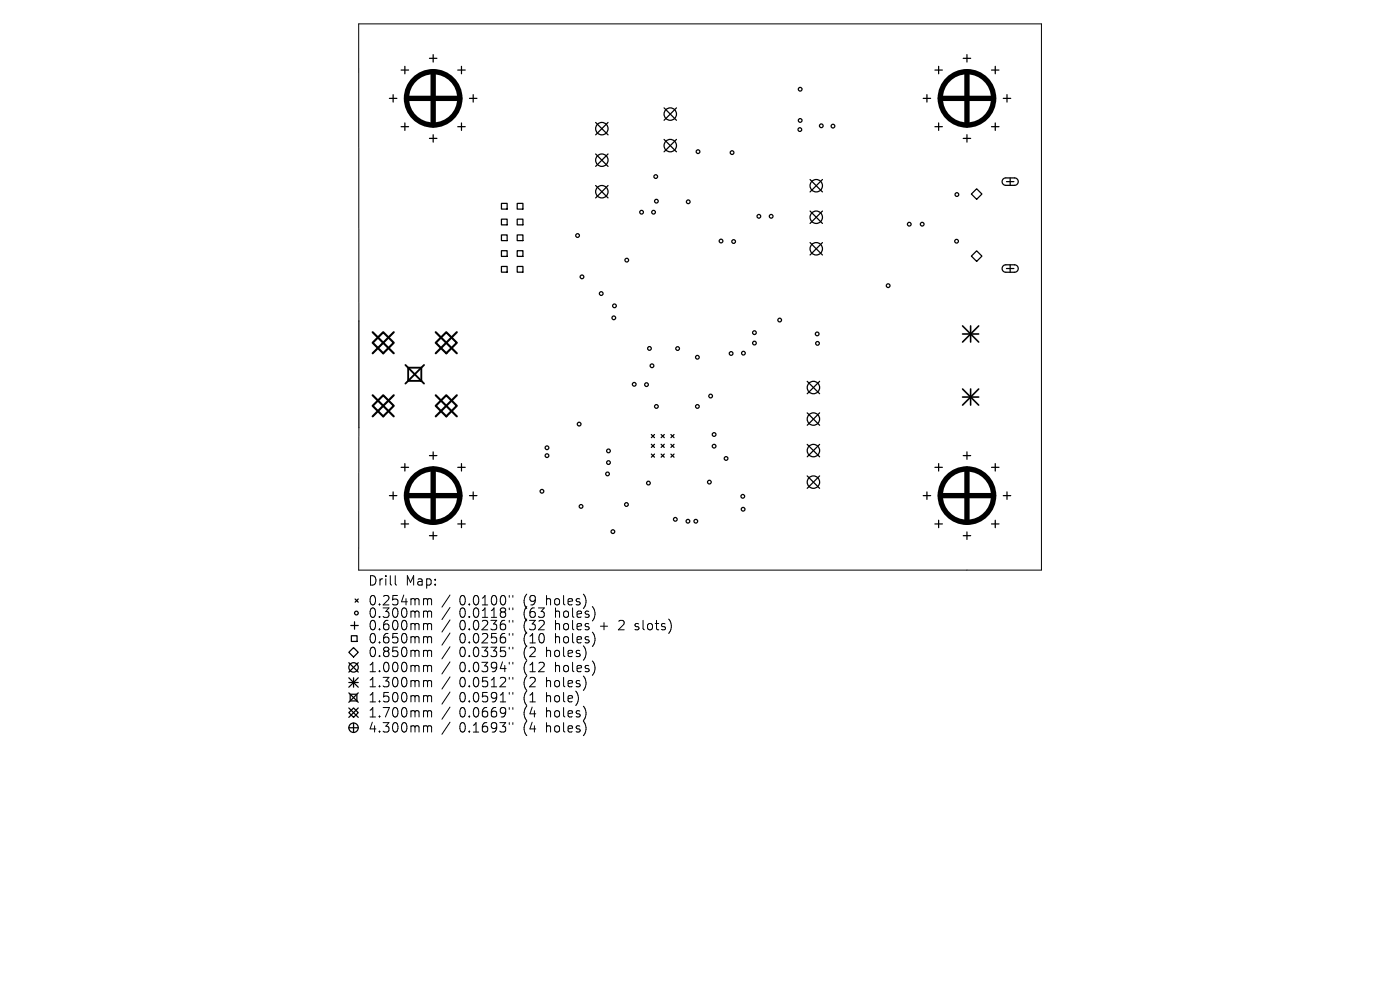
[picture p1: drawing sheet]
<svg xmlns="http://www.w3.org/2000/svg" width="297mm" height="210mm" viewBox="0 0 297 210" stroke-linecap="round" stroke-linejoin="round" font-family="sans-serif">
<defs><g id="words">
<g font-size="2.8">
<text x="78" y="124.5">Drill</text>
<text x="86" y="124.5">Map:</text>
<text x="78" y="128.7">0.254mm</text>
<text x="78" y="131.3">0.300mm</text>
<text x="97.4" y="128.7">0.0100&quot;</text>
<text x="97.4" y="131.3">0.0118&quot;</text>
<text x="111.2" y="128.7">(9</text>
<text x="111.2" y="131.3">(63</text>
<text x="116.1" y="128.7">holes)</text>
<text x="118" y="131.3">holes)</text>
<text x="78" y="134">0.600mm</text>
<text x="78" y="136.8">0.650mm</text>
<text x="97.4" y="134">0.0236&quot;</text>
<text x="97.4" y="136.8">0.0256&quot;</text>
<text x="111.2" y="134">(32</text>
<text x="111.2" y="136.8">(10</text>
<text x="118" y="134">holes</text>
<text x="118" y="136.8">holes)</text>
<text x="127.8" y="134">+</text>
<text x="132" y="134">2</text>
<text x="135.6" y="134">slots)</text>
<text x="78" y="139.7">0.850mm</text>
<text x="78" y="142.9">1.000mm</text>
<text x="97.4" y="139.7">0.0335&quot;</text>
<text x="97.4" y="142.9">0.0394&quot;</text>
<text x="111.2" y="139.7">(2</text>
<text x="111.2" y="142.9">(12</text>
<text x="116.1" y="139.7">holes)</text>
<text x="118" y="142.9">holes)</text>
<text x="78" y="146.1">1.300mm</text>
<text x="78" y="149.3">1.500mm</text>
<text x="97.4" y="146.1">0.0512&quot;</text>
<text x="97.4" y="149.3">0.0591&quot;</text>
<text x="111.2" y="146.1">(2</text>
<text x="111.2" y="149.3">(1</text>
<text x="116.1" y="146.1">holes)</text>
<text x="116.1" y="149.3">hole)</text>
<text x="78" y="152.5">1.700mm</text>
<text x="78" y="155.7">4.300mm</text>
<text x="97.4" y="152.5">0.0669&quot;</text>
<text x="97.4" y="155.7">0.1693&quot;</text>
<text x="111.2" y="152.5">(4</text>
<text x="111.2" y="155.7">(4</text>
<text x="116.1" y="152.5">holes)</text>
<text x="116.1" y="155.7">holes)</text>
</g>
</g></defs>
<g fill="none" stroke="#000" stroke-width=".21">
<path d="M76.1 68.1v-63h144.8v115.8h-144.8v-30.2M83.8 122.1v1.7l.3 .3M90.1 127l.5 .1 .1 .2M90.1 129.6l.5 .1 .1 .2M90.1 132.3h.3l.3 .3M90.1 135l.5 .1 .1 .2M90.1 138l.5 .1 .1 .1M90.7 127.3l.3-.3 .5 .1 .1 1.2M90.7 127.3v1M90.7 129.9v1.1M90.7 132.6v1M90.7 135.3v1.1"/>
<path d="M90.7 138.2v1.1M90.7 129.9l.3-.3 .5 .1 .1 1.3M90.7 132.6l.3-.3 .5 .1 .1 1.2M90.7 135.3l.3-.3 .5 .1 .1 1.3M90.7 138.2l.3-.2 .5 .1 .1 1.2M95.5 126.2l-1.7 2.6M95.5 128.9l-1.7 2.5M95.5 131.5l-1.7 2.6M95.5 134.3l-1.7 2.6M95.5 137.2l-1.7 2.6M108 126.3v.4M108 129v.3"/>
<path d="M108 131.6v.4M108 134.4v.4M108 137.3v.4M108.8 126.3v.4M108.8 129v.3M108.8 131.6v.4M108.8 134.4v.4M108.8 137.3v.4M134.7 133.5l.2 .1M134.8 132.4v.4M90.1 141.2h.3l.3 .2M90.1 144.4l.5 .1 .1 .1"/>
<path d="M90.1 147.6l.5 .1 .1 .1M90.1 150.8l.5 .1 .1 .1M90.1 154l.5 .1 .1 .1M90.7 141.4v1.1M90.7 144.6v1.1M90.7 147.8v1.1M90.7 151v1.1M90.7 154.2v1.1M90.7 141.4l.3-.2 .5 .1 .1 1.2M90.7 144.6l.3-.2 .5 .1 .1 1.2M90.7 147.8l.3-.2 .5 .1 .1 1.2M90.7 151l.3-.2 .5 .1 .1 1.2"/>
<path d="M90.7 154.2l.3-.2 .5 .1 .1 1.2M95.5 140.4l-1.7 2.6M95.5 143.6l-1.7 2.6M95.5 146.8l-1.7 2.6M95.5 150l-1.7 2.6M95.5 153.2l-1.7 2.6M108 140.5v.4M108 143.7v.4M108 146.9v.4M108 150.1v.4M108 153.3v.4M108.8 140.5v.4"/>
<path d="M108.8 143.7v.4M108.8 146.9v.4M108.8 150.1v.4M108.8 153.3v.4"/>
</g>
<g fill="none" stroke="#000" stroke-width=".26">
<path d="M85.1 14.9h1.6M85.9 14.1v1.6M91.1 12.4h1.6M91.9 11.6v1.6M97.1 14.9h1.6M97.9 14.1v1.6M198.3 14.9h1.6M199.1 14.1v1.6M204.3 12.4h1.6M205.1 11.6v1.6M210.3 14.9h1.6M211.1 14.1v1.6"/>
<path d="M82.6 20.9h1.6M83.4 20.1v1.6M85.1 26.9h1.6M85.9 26.1v1.6M91.1 29.4h1.6M91.9 28.6v1.5M97.1 26.9h1.6M97.9 26.1v1.6M99.6 20.9h1.6M100.4 20.1v1.6M126.4 26l2.6 2.6M126.4 32.7l2.6 2.6"/>
<path d="M126.4 39.4l2.6 2.6M129 26l-2.6 2.6M129 32.7l-2.6 2.6M129 39.4l-2.6 2.6M140.9 22.9l2.6 2.6M140.9 29.6l2.6 2.6M143.5 22.9l-2.6 2.6M143.5 29.6l-2.6 2.6M171.8 38.1l2.7 2.6M174.5 38.1l-2.7 2.6M195.9 20.9h1.5M196.6 20.1v1.6"/>
<path d="M198.3 26.9h1.6M199.1 26.1v1.6M204.3 29.4h1.6M205.1 28.6v1.5M210.3 26.9h1.6M211.1 26.1v1.6M212.8 38l.5-.3h1.9a.79 .79 0 0 1 .8 .8 .79 .79 0 0 1-.8 .8h-1.8a.79 .79 0 0 1-.8-.5 .79 .79 0 0 1 .2-.8zM212.8 20.9h1.6M213.5 38.5h1.6M213.6 20.1v1.6M214.3 37.7v1.6M106.4 43.1h1.2v1.3h-1.2z"/>
<path d="M106.4 46.5h1.2v1.2h-1.2zM106.4 49.8h1.2v1.2h-1.2zM106.4 53.2h1.2v1.2h-1.2zM106.4 56.5h1.2v1.2h-1.2zM109.7 43.1h1.2v1.3h-1.2zM109.7 46.5h1.2v1.2h-1.2zM109.7 49.8h1.2v1.2h-1.2zM109.7 53.2h1.2v1.2h-1.2zM109.7 56.5h1.2v1.2h-1.2zM171.8 44.8l2.7 2.6M171.8 51.5l2.7 2.6M174.5 44.8l-2.7 2.6"/>
<path d="M174.5 51.5l-2.7 2.6M206.1 41.2l1.1-1.2 1.1 1.2-1.1 1.1zM206.1 54.3l1.1-1.1 1.1 1.1-1.1 1.1zM212.8 56.4l.5-.2h1.9a.79 .79 0 0 1 .8 .8 .79 .79 0 0 1-.8 .8h-1.8a.79 .79 0 0 1-.8-.5 .79 .79 0 0 1 .2-.9zM213.5 57h1.6M214.3 56.2v1.6M76.1 68.1v22.6M85.1 99.1h1.6M85.9 98.3v1.6M91.1 96.6h1.6M91.9 95.9v1.5M97.1 99.1h1.6"/>
<path d="M97.9 98.3v1.6M138.2 92.2l.6 .6M138.2 94.2l.6 .7M138.2 96.3l.6 .7M138.8 92.2l-.6 .6M138.8 94.2l-.6 .7M138.8 96.3l-.6 .7M140.3 94.2l.6 .7M140.3 96.3l.6 .7M140.3 92.2l.6 .6M140.9 92.2l-.6 .6M140.9 94.2l-.6 .7"/>
<path d="M140.9 96.3l-.6 .7M142.3 96.3l.7 .7M142.3 94.2l.7 .7M142.3 92.2l.7 .6M143 92.2l-.7 .6M143 94.2l-.7 .7M143 96.3l-.7 .7M171.2 80.9l2.7 2.6M171.2 87.6l2.7 2.6M171.2 94.3l2.7 2.6M173.9 80.9l-2.7 2.6M173.9 87.6l-2.7 2.6"/>
<path d="M173.9 94.3l-2.7 2.6M198.3 99.1h1.6M199.1 98.3v1.6M204.3 96.6h1.6M205.1 95.9v1.5M210.3 99.1h1.6M211.1 98.3v1.6M82.6 105.1h1.6M83.4 104.3v1.6M85.1 111.1h1.6M85.9 110.4v1.5M91.1 113.6h1.6"/>
<path d="M91.9 112.8v1.6M97.1 111.1h1.6M97.9 110.4v1.5M99.6 105.1h1.6M100.4 104.3v1.6M171.2 101l2.7 2.6M173.9 101l-2.7 2.6M195.9 105.1h1.5M196.6 104.3v1.6M198.3 111.1h1.6M199.1 110.4v1.5M204.3 113.6h1.6"/>
<path d="M205.1 112.8v1.6M210.3 111.1h1.6M211.1 110.4v1.5M212.8 105.1h1.6M213.6 104.3v1.6M74 138.4l1-1 1 1-1 1zM74.4 132.7h1.6M74.5 134.9h1.3v1.2h-1.3zM75.2 131.9v1.6M75.3 127.1l.7 .6M76 127.1l-.7 .6M74 151.2l1-1 1 1-1 1z"/>
<path d="M74 140.6l2 2M74 143.8l2 2M74 144.8h2M74 147l2 2M74 150.2l2 2M74 154.4h2M74.3 147.3h1.4v1.4h-1.4zM75 143.8v2M75 153.4v2M76 140.6l-2 2M76 143.8l-2 2M76 147l-2 2"/>
<path d="M76 150.2l-2 2"/>
<circle cx="169.8" cy="18.9" r=".4"/>
<circle cx="127.7" cy="27.3" r="1.32"/>
<circle cx="127.7" cy="34" r="1.32"/>
<circle cx="139.1" cy="37.5" r=".4"/>
<circle cx="142.2" cy="24.2" r="1.32"/>
<circle cx="142.2" cy="30.9" r="1.32"/>
<circle cx="148.1" cy="32.2" r=".39"/>
<circle cx="155.3" cy="32.4" r=".4"/>
<circle cx="169.7" cy="27.5" r=".39"/>
<circle cx="169.8" cy="25.6" r=".4"/>
<circle cx="173.2" cy="39.4" r="1.32"/>
<circle cx="174.2" cy="26.7" r=".4"/>
<circle cx="176.7" cy="26.8" r=".4"/>
<circle cx="122.5" cy="50" r=".4"/>
<circle cx="123.5" cy="58.7" r=".4"/>
<circle cx="127.7" cy="40.7" r="1.32"/>
<circle cx="133" cy="55.2" r=".4"/>
<circle cx="136.1" cy="45" r=".4"/>
<circle cx="138.6" cy="45" r=".4"/>
<circle cx="139.3" cy="42.7" r=".4"/>
<circle cx="146" cy="42.8" r=".4"/>
<circle cx="153" cy="51.1" r=".4"/>
<circle cx="155.6" cy="51.2" r=".39"/>
<circle cx="161" cy="45.9" r=".39"/>
<circle cx="163.6" cy="45.9" r=".4"/>
<circle cx="173.2" cy="52.8" r="1.32"/>
<circle cx="173.2" cy="46.1" r="1.32"/>
<circle cx="192.9" cy="47.6" r=".4"/>
<circle cx="195.6" cy="47.6" r=".39"/>
<circle cx="202.9" cy="51.2" r=".4"/>
<circle cx="203" cy="41.3" r=".39"/>
<circle cx="127.5" cy="62.3" r=".4"/>
<circle cx="130.2" cy="67.4" r=".4"/>
<circle cx="130.4" cy="64.9" r=".4"/>
<circle cx="137.8" cy="73.9" r=".4"/>
<circle cx="138.3" cy="77.6" r=".4"/>
<circle cx="143.8" cy="73.9" r=".39"/>
<circle cx="147.9" cy="75.8" r=".4"/>
<circle cx="155.1" cy="75" r=".4"/>
<circle cx="157.7" cy="74.9" r=".39"/>
<circle cx="160" cy="70.6" r=".4"/>
<circle cx="160" cy="72.8" r=".4"/>
<circle cx="165.4" cy="67.9" r=".39"/>
<circle cx="173.4" cy="70.8" r=".4"/>
<circle cx="173.4" cy="72.8" r=".39"/>
<circle cx="188.4" cy="60.6" r=".4"/>
<circle cx="116" cy="95" r=".39"/>
<circle cx="116" cy="96.7" r=".4"/>
<circle cx="122.9" cy="90" r=".4"/>
<circle cx="129.1" cy="98.1" r=".4"/>
<circle cx="129.1" cy="95.7" r=".4"/>
<circle cx="134.5" cy="81.5" r=".4"/>
<circle cx="137.2" cy="81.6" r=".4"/>
<circle cx="139.3" cy="86.2" r=".4"/>
<circle cx="147.9" cy="86.2" r=".4"/>
<circle cx="150.8" cy="84" r=".39"/>
<circle cx="151.5" cy="92.2" r=".39"/>
<circle cx="151.5" cy="94.6" r=".39"/>
<circle cx="154" cy="97.3" r=".4"/>
<circle cx="172.6" cy="95.6" r="1.32"/>
<circle cx="172.6" cy="82.2" r="1.32"/>
<circle cx="172.6" cy="88.9" r="1.32"/>
<circle cx="115" cy="104.2" r=".4"/>
<circle cx="123.3" cy="107.4" r=".4"/>
<circle cx="128.9" cy="100.5" r=".4"/>
<circle cx="130" cy="112.8" r=".4"/>
<circle cx="132.9" cy="107" r=".4"/>
<circle cx="137.6" cy="102.5" r=".4"/>
<circle cx="143.3" cy="110.2" r=".4"/>
<circle cx="145.9" cy="110.6" r=".4"/>
<circle cx="147.6" cy="110.6" r=".4"/>
<circle cx="150.5" cy="102.3" r=".4"/>
<circle cx="157.6" cy="105.3" r=".4"/>
<circle cx="157.6" cy="108" r=".4"/>
<circle cx="172.6" cy="102.3" r="1.32"/>
<circle cx="75.6" cy="130" r=".4"/>
<circle cx="75" cy="154.4" r="1"/>
<circle cx="75" cy="141.6" r="1"/>
</g>
<path d="M204.2 69.1l3.4 3.5M204.2 70.8h3.4M205.9 69.1v3.5M207.6 69.1l-3.4 3.5M204.2 82.5l3.4 3.4M204.2 84.2h3.4M205.9 82.5v3.4M207.6 82.5l-3.4 3.4" fill="none" stroke="#000" stroke-width=".34"/>
<path d="M86 77.4l4 4M86.6 78h2.8v2.8h-2.8zM90 77.4l-4 4" fill="none" stroke="#000" stroke-width=".4"/>
<path d="M79.1 70.5l4.4 4.4M81.3 70.5l2.2 2.2-2.2 2.2-2.2-2.2zM83.5 70.5l-4.4 4.4M92.4 70.5l4.5 4.4M94.7 70.5l2.2 2.2-2.2 2.2-2.3-2.2zM96.9 70.5l-4.5 4.4M79.1 86.1l2.2-2.3 2.2 2.3-2.2 2.2zM79.1 83.8l4.4 4.5M83.5 83.8l-4.4 4.5M92.4 86.1l2.3-2.3 2.2 2.3-2.2 2.2zM92.4 83.8l4.5 4.5M96.9 83.8l-4.5 4.5" fill="none" stroke="#000" stroke-width=".45"/>
<g fill="none" stroke="#000" stroke-width="1.1">
<path d="M91.9 15.2v11.3M205.1 15.2v11.3M86.2 20.9h11.4M199.5 20.9h11.3M91.9 99.5v11.3M205.1 99.5v11.3M86.2 105.1h11.4M199.5 105.1h11.3"/>
<circle cx="91.9" cy="20.9" r="5.7"/>
<circle cx="205.1" cy="20.9" r="5.7"/>
<circle cx="91.9" cy="105.1" r="5.7"/>
<circle cx="205.1" cy="105.1" r="5.7"/>
</g>
<use href="#words"/>
</svg>
